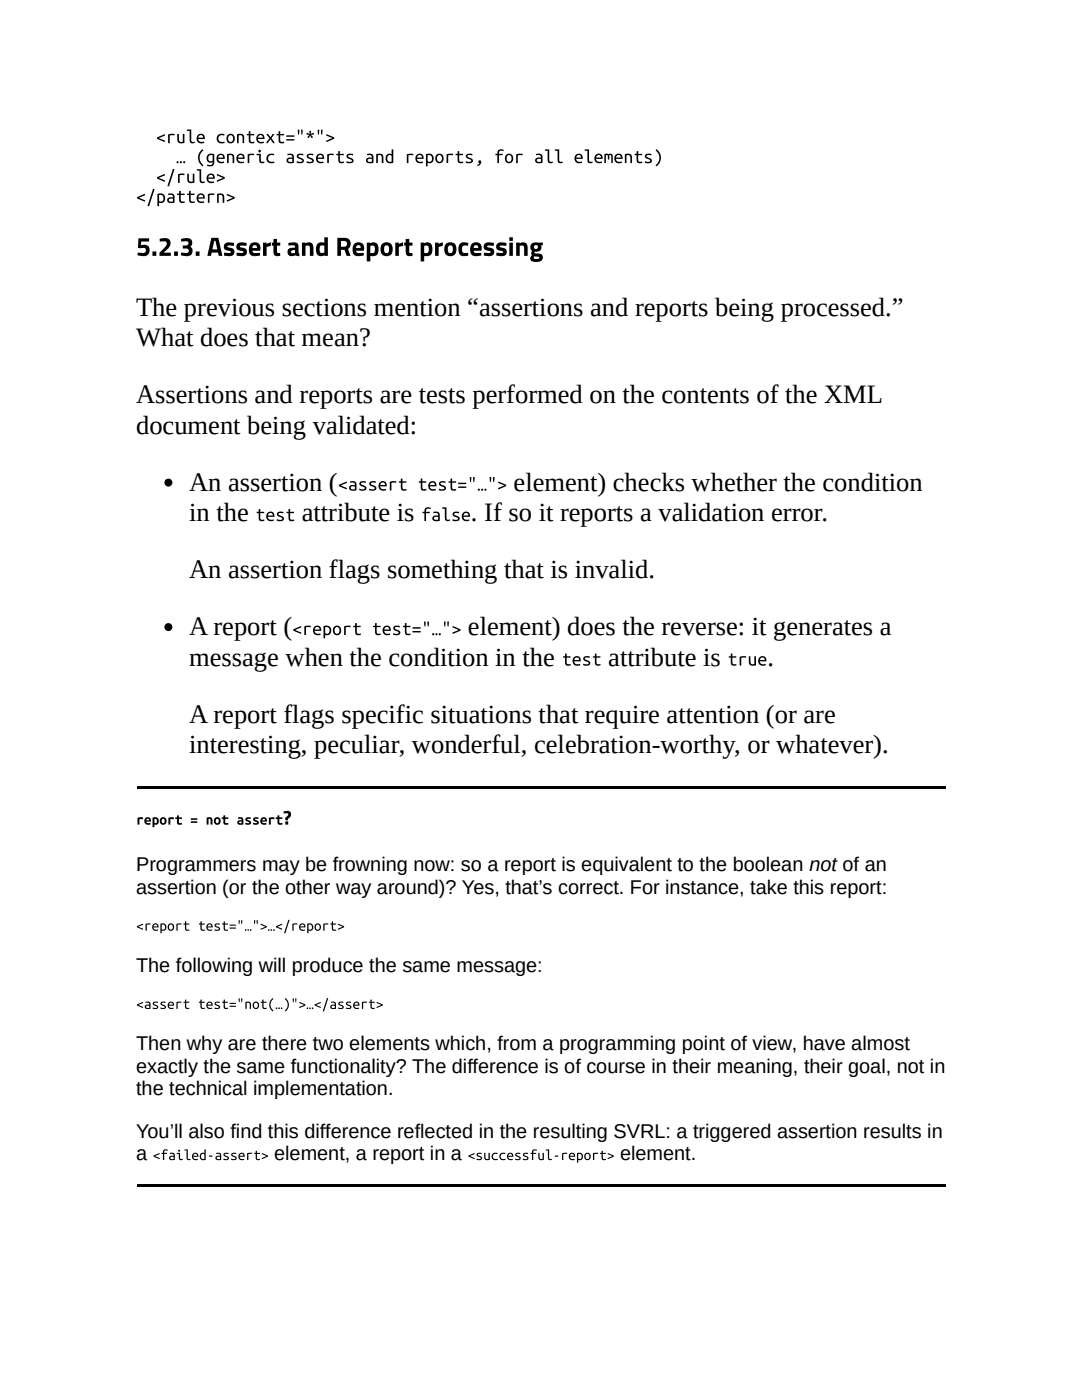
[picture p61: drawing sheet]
<svg xmlns="http://www.w3.org/2000/svg" width="216mm" height="279mm" viewBox="0 0 216 279" stroke-linecap="round" stroke-linejoin="round" font-family="sans-serif">
<defs><g id="words">
<g font-size="5.3">
<text x="27.2" y="51.1">5.2.3. Assert and Report processing</text>
<text x="27.2" y="63">The previous sections mention “assertions and reports being processed.”</text>
<text x="27.2" y="69.1">What does that mean?</text>
<text x="27.2" y="80.4">Assertions and reports are tests performed on the contents of the XML</text>
<text x="27.2" y="86.5">document being validated:</text>
<text x="37.7" y="97.9">An assertion (</text>
<text x="102.5" y="97.9">element) checks whether the condition</text>
<text x="37.7" y="104">in the</text>
<text x="60.2" y="104">attribute is</text>
<text x="94" y="104">. If so it reports a validation error.</text>
<text x="37.7" y="115.4">An assertion flags something that is invalid.</text>
<text x="37.7" y="126.7">A report (</text>
<text x="93.4" y="126.7">element) does the reverse: it generates a</text>
<text x="37.7" y="132.8">message when the condition in the</text>
<text x="121.4" y="132.8">attribute is</text>
<text x="153.1" y="132.8">.</text>
<text x="37.7" y="144.2">A report flags specific situations that require attention (or are</text>
<text x="37.7" y="150.3">interesting, peculiar, wonderful, celebration-worthy, or whatever).</text>
</g>
<g font-size="4">
<text x="31.1" y="28.6">&lt;rule context=&quot;*&quot;&gt;</text>
<text x="35.1" y="32.5">… (generic asserts and reports, for all elements)</text>
<text x="27.2" y="40.5">&lt;/pattern&gt;</text>
<text x="31.1" y="36.5">&lt;/rule&gt;</text>
<text x="67.4" y="97.9">&lt;assert test=&quot;…&quot;&gt;</text>
<text x="51" y="104">test</text>
<text x="84" y="104">false</text>
<text x="58.3" y="126.7">&lt;report test=&quot;…&quot;&gt;</text>
<text x="112.1" y="132.8">test</text>
<text x="145.2" y="132.8">true</text>
<text x="56.5" y="164.6">?</text>
<text x="27.2" y="173.8">Programmers may be frowning now: so a report is equivalent to the boolean not of an</text>
<text x="27.2" y="178.3">assertion (or the other way around)? Yes, that’s correct. For instance, take this report:</text>
<text x="27.2" y="193.9">The following will produce the same message:</text>
<text x="27.2" y="209.5">Then why are there two elements which, from a programming point of view, have almost</text>
<text x="27.2" y="214">exactly the same functionality? The difference is of course in their meaning, their goal, not in</text>
<text x="27.2" y="218.5">the technical implementation.</text>
<text x="27.2" y="227">You’ll also find this difference reflected in the resulting SVRL: a triggered assertion results in</text>
<text x="27.2" y="231.5">a</text>
<text x="54.7" y="231.5">element, a report in a</text>
<text x="123.7" y="231.5">element.</text>
</g>
<g font-size="3.1">
<text x="27.2" y="164.6">report = not assert</text>
<text x="27.2" y="185.7">&lt;report test=&quot;…&quot;&gt;…&lt;/report&gt;</text>
<text x="27.2" y="201.3">&lt;assert test=&quot;not(…)&quot;&gt;…&lt;/assert&gt;</text>
<text x="30.5" y="231.5">&lt;failed-assert&gt;</text>
<text x="93.3" y="231.5">&lt;successful-report&gt;</text>
</g>
</g></defs>
<g fill="#000">
<path d="M27.3 156.9h161.3v.5h-161.3zM27.3 236.3h161.3v.5h-161.3z"/>
<circle cx="33.6" cy="96.3" r=".79"/>
<circle cx="33.6" cy="125.1" r=".79"/>
</g>
<use href="#words"/>
</svg>
